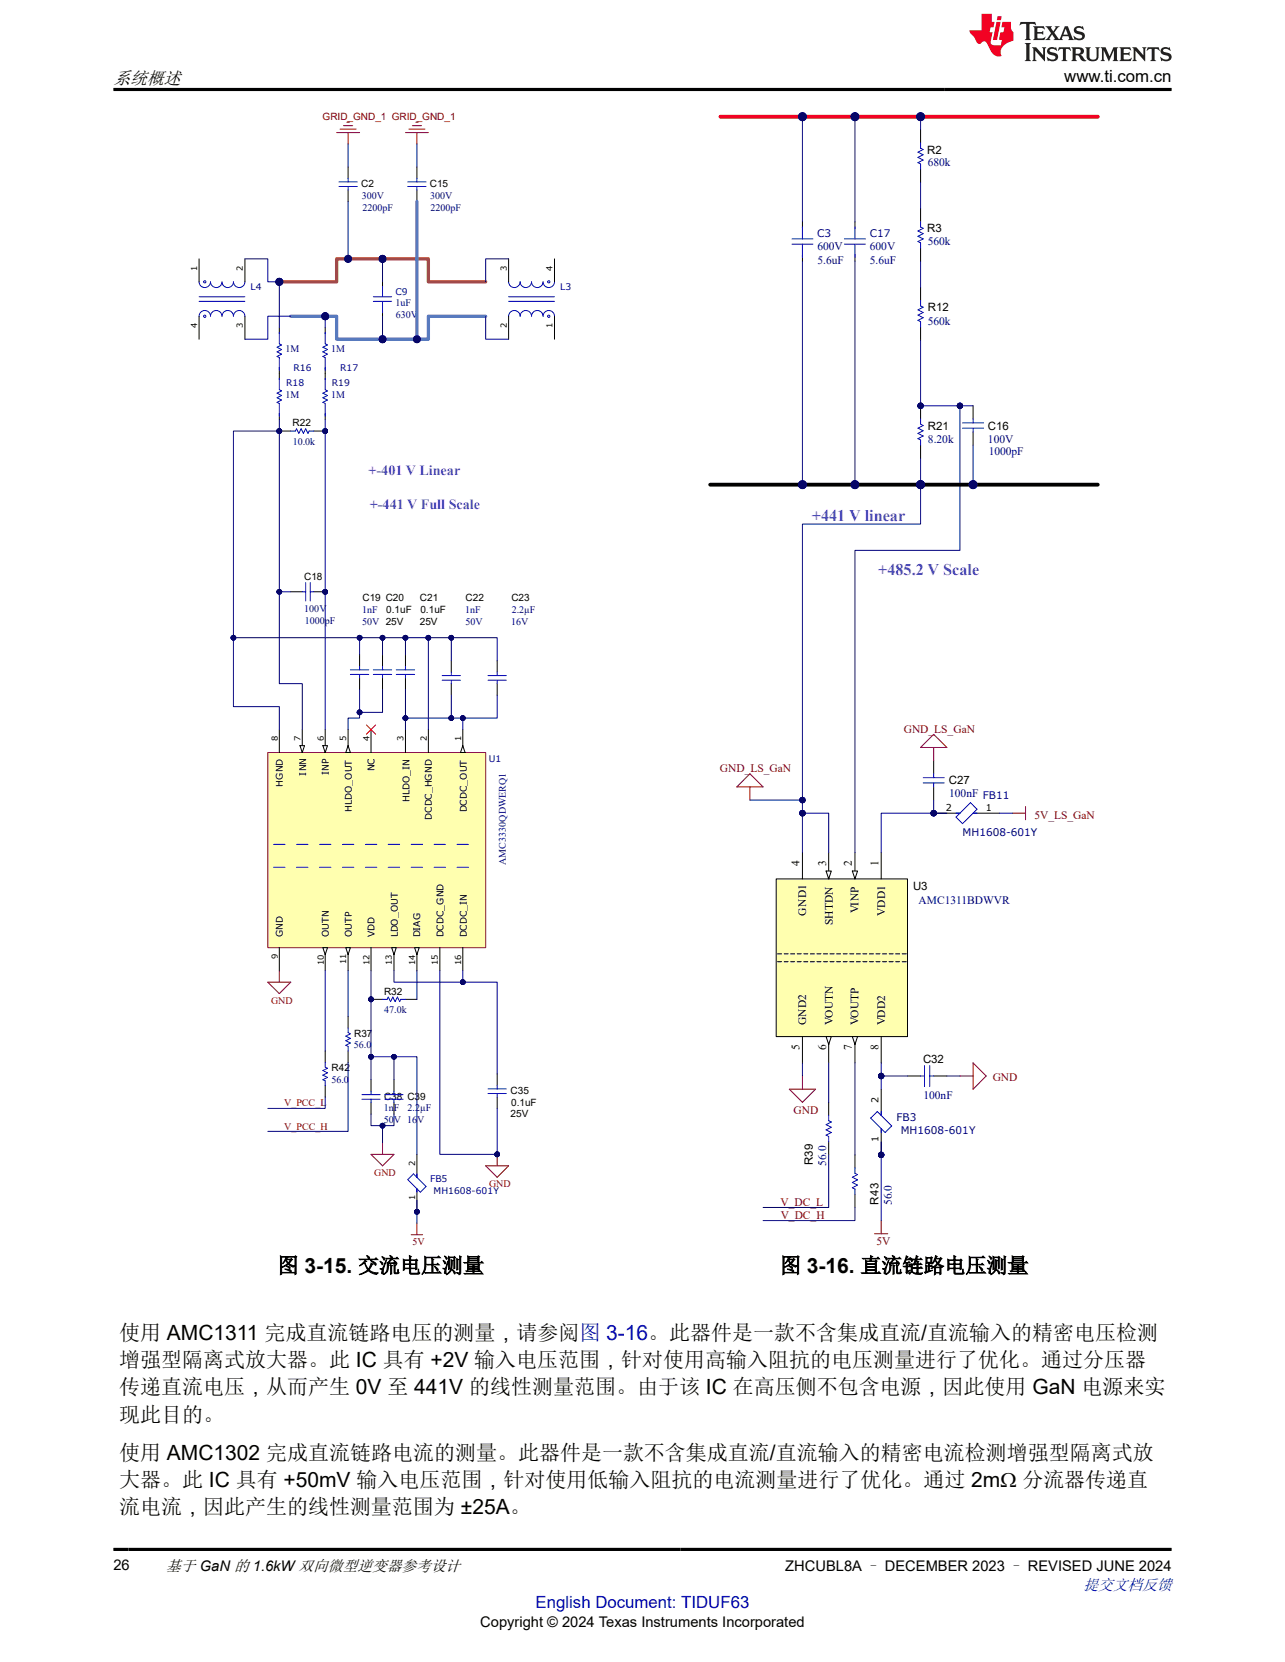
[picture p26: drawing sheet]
<svg xmlns="http://www.w3.org/2000/svg" width="216mm" height="279mm" viewBox="0 0 216 279" stroke-linecap="round" stroke-linejoin="round" font-family="sans-serif">
<defs><g id="words">
<g font-size="3.5">
<text x="46.6" y="214">图 3-15. 交流电压测量</text>
<text x="131" y="214">图 3-16. 直流链路电压测量</text>
<text x="20" y="225.3">使用 AMC1311 完成直流链路电压的测量，请参阅图 3-16。此器件是一款不含集成直流/直流输入的精密电压检测</text>
<text x="20" y="229.8">增强型隔离式放大器。此 IC 具有 +2V 输入电压范围，针对使用高输入阻抗的电压测量进行了优化。通过分压器</text>
<text x="20" y="234.4">传递直流电压，从而产生 0V 至 441V 的线性测量范围。由于该 IC 在高压侧不包含电源，因此使用 GaN 电源来实</text>
<text x="20" y="239">现此目的。</text>
<text x="20" y="245.4">使用 AMC1302 完成直流链路电流的测量。此器件是一款不含集成直流/直流输入的精密电流检测增强型隔离式放</text>
<text x="20" y="250">大器。此 IC 具有 +50mV 输入电压范围，针对使用低输入阻抗的电流测量进行了优化。通过 2mΩ 分流器传递直</text>
<text x="20" y="254.5">流电流，因此产生的线性测量范围为 ±25A。</text>
</g>
<text font-size="3" x="19" y="14.1">系统概述</text>
<text font-size="2.8" x="178.8" y="13.8">www.ti.com.cn</text>
<text font-size="2.8" fill="#00f" x="90" y="270.4">English Document: TIDUF63</text>
<g font-size="2.7" fill="#9800ff">
<text x="136.4" y="87.6">+441 V linear</text>
<text x="147.5" y="96.6">+485.2 V Scale</text>
</g>
<text font-size="2.6" x="27.9" y="264.2">基于 GaN 的 1.6kW双向微型逆变器参考设计</text>
<text font-size="2.6" fill="#00f" x="182" y="267.4">提交文档反馈</text>
<g font-size="2.5">
<text x="19" y="263.9">26</text>
<text x="131.9" y="264.2">ZHCUBL8A – DECEMBER 2023 – REVISED JUNE 2024</text>
<text x="80.7" y="273.5">Copyright © 2024 Texas Instruments Incorporated</text>
</g>
<g font-size="2.4" fill="#9800ff">
<text x="61.9" y="79.8">+-401 V Linear</text>
<text x="62.1" y="85.5">+-441 V Full Scale</text>
</g>
<g font-size="1.9">
<text x="155.8" y="25.9">R2</text>
<text x="155.8" y="39">R3</text>
<text x="155.9" y="52.3">R12</text>
<text x="155.9" y="72.2">R21</text>
<text x="166" y="72.2">C16</text>
<text x="159.4" y="131.9">C27</text>
<text x="134.3" y="145.6" transform="rotate(-90 134.3 145.6)">4</text>
<text x="138.8" y="145.6" transform="rotate(-90 138.8 145.6)">3</text>
<text x="143.1" y="145.6" transform="rotate(-90 143.1 145.6)">2</text>
<text x="147.6" y="145.6" transform="rotate(-90 147.6 145.6)">1</text>
<text x="153.4" y="149.7">U3</text>
<text x="135.5" y="153.9" transform="rotate(-90 135.5 153.9)">GND1</text>
<text x="139.9" y="155.6" transform="rotate(-90 139.9 155.6)">SHTDN</text>
<text x="144.3" y="153.5" transform="rotate(-90 144.3 153.5)">VINP</text>
<text x="148.7" y="153.9" transform="rotate(-90 148.7 153.9)">VDD1</text>
<text x="135.5" y="172.4" transform="rotate(-90 135.5 172.4)">GND2</text>
<text x="139.9" y="172.4" transform="rotate(-90 139.9 172.4)">VOUTN</text>
<text x="144.3" y="172.4" transform="rotate(-90 144.3 172.4)">VOUTP</text>
<text x="148.7" y="172.4" transform="rotate(-90 148.7 172.4)">VDD2</text>
<text x="134.3" y="176.6" transform="rotate(-90 134.3 176.6)">5</text>
<text x="138.8" y="176.6" transform="rotate(-90 138.8 176.6)">6</text>
<text x="143.1" y="176.6" transform="rotate(-90 143.1 176.6)">7</text>
<text x="147.6" y="176.6" transform="rotate(-90 147.6 176.6)">8</text>
<text x="155.1" y="178.7">C32</text>
<text x="136.6" y="195.9" transform="rotate(-90 136.6 195.9)">R39</text>
<text x="147.6" y="202.5" transform="rotate(-90 147.6 202.5)">R43</text>
</g>
<g font-size="1.9" fill="#00007f">
<text x="155.9" y="27.9">680k</text>
<text x="155.9" y="41.3">560k</text>
<text x="137.3" y="42.1">600V</text>
<text x="137.4" y="44.3">5.6uF</text>
<text x="146.1" y="42.1">600V</text>
<text x="146.2" y="44.3">5.6uF</text>
<text x="155.9" y="54.6">560k</text>
<text x="155.9" y="74.5">8.20k</text>
<text x="166" y="74.5">100V</text>
<text x="166.1" y="76.5">1000pF</text>
<text x="159.5" y="133.9">100nF FB11</text>
<text x="154.3" y="151.9">AMC1311BDWVR</text>
<text x="155.2" y="184.8">100nF</text>
<text x="138.8" y="196" transform="rotate(-90 138.8 196)">56.0</text>
<text x="149.9" y="202.6" transform="rotate(-90 149.9 202.6)">56.0</text>
</g>
<g font-size="1.9" fill="#7f0000">
<text x="151.8" y="123.2">GND_LS_GaN</text>
<text x="121" y="129.8">GND_LS_GaN</text>
<text x="173.8" y="137.6">5V_LS_GaN</text>
<text x="166.8" y="181.7">GND</text>
<text x="133.3" y="187.4">GND</text>
<text x="131.2" y="202.7">V_DC_L</text>
<text x="131.2" y="205">V_DC_H</text>
<text x="147.3" y="209.3">5V</text>
</g>
<g font-size="1.8" fill="#00007f">
<text x="137.3" y="39.8">C3</text>
<text x="146.2" y="39.8">C17</text>
<text x="161.7" y="140.5">MH1608-601Y</text>
<text x="150.6" y="188.5">FB3</text>
<text x="151.3" y="190.7">MH1608-601Y</text>
</g>
<g font-size="1.7" fill="#7f0000">
<text x="54.2" y="20.1">GRID_GND_1 GRID_GND_1</text>
<text x="45.5" y="168.8">GND</text>
<text x="47.8" y="186">V_PCC_L</text>
<text x="47.8" y="189.9">V_PCC_H</text>
<text x="62.9" y="197.6">GND</text>
<text x="82.2" y="199.6">GND</text>
<text x="69.3" y="209.3">5V</text>
</g>
<g font-size="1.7">
<text x="60.7" y="31.5">C2</text>
<text x="72.2" y="31.5">C15</text>
<text x="49.2" y="71.7">R22</text>
<text x="51.1" y="97.5">C18</text>
<text x="60.9" y="101.1">C19 C20</text>
<text x="70.5" y="101.1">C21</text>
<text x="78.2" y="101.1">C22</text>
<text x="85.9" y="101.1">C23</text>
<text x="64.9" y="103.1">0.1uF</text>
<text x="70.5" y="105">25V</text>
<text x="70.6" y="103.1">0.1uF</text>
<text x="64.5" y="167.2">R32</text>
<text x="59.5" y="174.4">R37</text>
<text x="55.7" y="180.1">R42</text>
<text x="64.5" y="184.9">C38 C39</text>
<text x="85.8" y="183.9">C35</text>
<text x="85.9" y="185.9">0.1uF</text>
<text x="85.8" y="187.8">25V</text>
</g>
<g font-size="1.7" fill="#00007f">
<text x="60.8" y="33.4">300V</text>
<text x="60.9" y="35.4">2200pF</text>
<text x="72.2" y="33.4">300V</text>
<text x="72.4" y="35.4">2200pF</text>
<text x="66.4" y="51.5">1uF</text>
<text x="66.5" y="53.5">630V</text>
<text x="48" y="59.2">1M</text>
<text x="55.6" y="59.2">1M</text>
<text x="48" y="66.9">1M</text>
<text x="55.6" y="66.9">1M</text>
<text x="49.2" y="74.8">10.0k</text>
<text x="51.1" y="102.9">100V</text>
<text x="51.2" y="104.9">1000pF</text>
<text x="60.8" y="103.1">1nF</text>
<text x="60.9" y="105">50V 25V</text>
<text x="78.2" y="103.1">1nF</text>
<text x="78.2" y="105">50V</text>
<text x="85.9" y="105">16V</text>
<text x="86" y="103.1">2.2µF</text>
<text x="85" y="145.5" transform="rotate(-90 85 145.5)">AMC3330QDWERQ1</text>
<text x="64.6" y="170.3">47.0k</text>
<text x="59.5" y="176.2">56.0</text>
<text x="55.7" y="182.1">56.0</text>
<text x="64.5" y="186.8">1nF</text>
<text x="64.5" y="188.8">50V 16V</text>
<text x="68.5" y="186.8">2.2µF</text>
</g>
<g font-size="1.6">
<text x="158.9" y="136.4">2</text>
<text x="165.6" y="136.4">1</text>
<text x="147.6" y="185.3" transform="rotate(-90 147.6 185.3)">2</text>
<text x="147.6" y="191.9" transform="rotate(-90 147.6 191.9)">1</text>
</g>
<g font-size="1.5" fill="#00007f">
<text x="42.1" y="48.7">L4</text>
<text x="66.5" y="49.5">C9</text>
<text x="94.1" y="48.7">L3</text>
<text x="48.1" y="65">R18</text>
<text x="49.3" y="62.4">R16</text>
<text x="55.8" y="65">R19</text>
<text x="57.2" y="62.4">R17</text>
<text x="82.1" y="128.1">U1</text>
<text x="72.3" y="198.7">FB5</text>
<text x="72.9" y="200.7">MH1608-601Y</text>
</g>
<g font-size="1.5">
<text x="51.4" y="130.4" transform="rotate(-90 51.4 130.4)">INN</text>
<text x="55.2" y="130.3" transform="rotate(-90 55.2 130.3)">INP</text>
<text x="62.9" y="129.7" transform="rotate(-90 62.9 129.7)">NC</text>
<text x="47.5" y="132.2" transform="rotate(-90 47.5 132.2)">HGND</text>
<text x="59.1" y="136.4" transform="rotate(-90 59.1 136.4)">HLDO_OUT</text>
<text x="68.8" y="134.7" transform="rotate(-90 68.8 134.7)">HLDO_IN</text>
<text x="72.6" y="137.8" transform="rotate(-90 72.6 137.8)">DCDC_HGND</text>
<text x="78.4" y="136.6" transform="rotate(-90 78.4 136.6)">DCDC_OUT</text>
<text x="47.5" y="157.6" transform="rotate(-90 47.5 157.6)">GND</text>
<text x="55.2" y="157.6" transform="rotate(-90 55.2 157.6)">OUTN</text>
<text x="59.1" y="157.6" transform="rotate(-90 59.1 157.6)">OUTP</text>
<text x="62.9" y="157.6" transform="rotate(-90 62.9 157.6)">VDD</text>
<text x="66.8" y="157.6" transform="rotate(-90 66.8 157.6)">LDO_OUT</text>
<text x="70.6" y="157.6" transform="rotate(-90 70.6 157.6)">DIAG</text>
<text x="74.5" y="157.6" transform="rotate(-90 74.5 157.6)">DCDC_GND</text>
<text x="78.4" y="157.6" transform="rotate(-90 78.4 157.6)">DCDC_IN</text>
</g>
<g font-size="1.4">
<text x="33.1" y="45.5" transform="rotate(-90 33.1 45.5)">1</text>
<text x="40.8" y="45.5" transform="rotate(-90 40.8 45.5)">2</text>
<text x="85.1" y="45.5" transform="rotate(-90 85.1 45.5)">3</text>
<text x="92.8" y="45.5" transform="rotate(-90 92.8 45.5)">4</text>
<text x="33.1" y="55.2" transform="rotate(-90 33.1 55.2)">4</text>
<text x="40.8" y="55.2" transform="rotate(-90 40.8 55.2)">3</text>
<text x="85.1" y="55.2" transform="rotate(-90 85.1 55.2)">2</text>
<text x="92.8" y="55.1" transform="rotate(-90 92.8 55.1)">1</text>
<text x="46.7" y="124.6" transform="rotate(-90 46.7 124.6)">8</text>
<text x="50.5" y="124.6" transform="rotate(-90 50.5 124.6)">7</text>
<text x="54.4" y="124.6" transform="rotate(-90 54.4 124.6)">6</text>
<text x="58.2" y="124.6" transform="rotate(-90 58.2 124.6)">5</text>
<text x="62.1" y="124.6" transform="rotate(-90 62.1 124.6)">4</text>
<text x="67.8" y="124.6" transform="rotate(-90 67.8 124.6)">3</text>
<text x="71.7" y="124.6" transform="rotate(-90 71.7 124.6)">2</text>
<text x="77.5" y="124.6" transform="rotate(-90 77.5 124.6)">1</text>
<text x="46.7" y="161.3" transform="rotate(-90 46.7 161.3)">9</text>
<text x="54.4" y="162.2" transform="rotate(-90 54.4 162.2)">10</text>
<text x="58.2" y="162.1" transform="rotate(-90 58.2 162.1)">11</text>
<text x="62.1" y="162.2" transform="rotate(-90 62.1 162.2)">12</text>
<text x="65.9" y="162.2" transform="rotate(-90 65.9 162.2)">13</text>
<text x="69.8" y="162.2" transform="rotate(-90 69.8 162.2)">14</text>
<text x="73.5" y="162.2" transform="rotate(-90 73.5 162.2)">15</text>
<text x="77.5" y="162.2" transform="rotate(-90 77.5 162.2)">16</text>
<text x="69.8" y="196" transform="rotate(-90 69.8 196)">2</text>
<text x="69.8" y="201.8" transform="rotate(-90 69.8 201.8)">1</text>
</g>
</g></defs>
<path d="M56.6 22.3h3.8M57.1 21.7h2.7M57.7 21.1h1.6M58.3 20.5h.4M58.5 22.3v1.9M68.1 22.3h3.9M68.7 21.7h2.7M69.3 21.1h1.5M69.9 20.5h.3M70 22.3v1.9" fill="none" stroke="#7f0000" stroke-width=".17"/>
<path d="M45 126.5h36.6v32.8h-36.6z" fill-rule="evenodd" fill="#ffffaf"/>
<path d="M45 126.5h36.6v32.8h-36.6z" fill="none" stroke="#7f0000" stroke-width=".17"/>
<g fill="none" stroke="#00f" stroke-width=".17">
<path d="M46 142h1.9M46 145.8h1.9M49.8 142h1.9M49.8 145.8h1.9M53.7 142h1.9M53.7 145.8h1.9M57.5 142h2M57.5 145.8h2M61.4 142h1.9M61.4 145.8h1.9M65.2 142h2M65.2 145.8h2"/>
<path d="M69.1 142h1.9M69.1 145.8h1.9M72.9 142h2M72.9 145.8h2M76.8 142h1.9M76.8 145.8h1.9"/>
</g>
<path d="M77.8 122.6v3.9M62.3 159.3v3.9M77.8 159.3v3.9" fill="none" stroke="#000" stroke-width=".17"/>
<path d="M77.8 125.4l.3 1.1h-.7z" fill="#f8fcff"/>
<path d="M58.5 122.6v3.9M68.1 122.6v3.9M77.8 125.4l.3 1.1h-.7z" fill="none" stroke="#000" stroke-width=".17"/>
<path d="M58.5 125.4l.4 1.1h-.8z" fill="#f8fcff"/>
<path d="M58.5 125.4l.4 1.1h-.8zM70 159.3v3.9" fill="none" stroke="#000" stroke-width=".17"/>
<path d="M69.7 159.3h.7l-.4 1.2z" fill="#f8fcff"/>
<path d="M50.8 122.6v3.9M69.7 159.3h.7l-.4 1.2z" fill="none" stroke="#000" stroke-width=".17"/>
<path d="M50.4 125.4h.8l-.4 1.1z" fill="#f8fcff"/>
<path d="M50.4 125.4h.8l-.4 1.1zM54.6 122.6v3.9" fill="none" stroke="#000" stroke-width=".17"/>
<path d="M54.2 125.4h.8l-.4 1.1z" fill="#f8fcff"/>
<path d="M54.2 125.4h.8l-.4 1.1zM66.2 159.3v3.9" fill="none" stroke="#000" stroke-width=".17"/>
<path d="M65.8 159.3h.8l-.4 1.2z" fill="#f8fcff"/>
<path d="M62.3 122.6v3.9M54.6 159.3v3.9M65.8 159.3h.8l-.4 1.2z" fill="none" stroke="#000" stroke-width=".17"/>
<path d="M54.2 159.3h.8l-.4 1.2z" fill="#f8fcff"/>
<path d="M54.2 159.3h.8l-.4 1.2zM58.5 159.3v3.9" fill="none" stroke="#000" stroke-width=".17"/>
<path d="M58.1 159.3h.8l-.4 1.2z" fill="#f8fcff"/>
<g fill="none" stroke="#000" stroke-width=".17">
<path d="M60.4 110.1v1.9M60.4 114v1.9M64.3 110.1v1.9M64.3 114v1.9M68.1 110.1v1.9M68.1 114v1.9M75.8 111.1v1.9M75.8 114.9v2M83.5 111.1v1.9M83.5 114.9v2M46.9 122.6v3.9M72 122.6v3.9"/>
<path d="M46.9 159.3v3.9M58.1 159.3h.8l-.4 1.2zM73.9 159.3v3.9M54.6 176.7v1.9M58.5 170.9v1.9M58.5 176.7v1.9M54.6 182.5v1.9"/>
</g>
<g fill="none" stroke="#00f" stroke-width=".17">
<path d="M58.9 112.6h3.1M58.9 113.4h3.1M60.4 112v.6M60.4 113.4v.6M62.7 112.6h3.1M62.7 113.4h3.1M64.3 112v.6M64.3 113.4v.6M66.6 112.6h3.1M66.6 113.4h3.1M68.1 112v.6M68.1 113.4v.6"/>
<path d="M74.3 113.6h3.1M74.3 114.4h3.1M75.8 113v.6M75.8 114.4v.5M82 113.6h3.1M82 114.4h3.1M83.5 113v.6M83.5 114.4v.5M54.6 178.6v.8l.4 .2-.8 .4 .8 .4-.8 .3 .8 .4-.8 .4 .4 .2v.8M58.5 172.8v.8l.4 .2M58.9 173.8l-.8 .4 .8 .4-.8 .4 .8 .3-.8 .4 .4 .2v.8"/>
</g>
<path d="M61.6 121.9l1.5 1.5M63.1 121.9l-1.5 1.5" fill="none" stroke="#f00" stroke-width=".17"/>
<circle cx="62.3" cy="168" r=".39" fill="#00007f"/>
<circle cx="62.3" cy="168" r=".39" fill="none" stroke="#00007f" stroke-width=".17"/>
<path d="M62.3 168h2" fill="none" stroke="#000" stroke-width=".17"/>
<circle cx="62.3" cy="168" r=".39" fill="#00007f"/>
<circle cx="62.3" cy="168" r=".39" fill="none" stroke="#00007f" stroke-width=".17"/>
<path d="M68.1 168h1.9M62.3 181.5v1.9M62.3 185.4v1.9M66.2 181.5v1.9M66.2 185.4v1.9M83.5 180.5v2M83.5 184.4v1.9" fill="none" stroke="#000" stroke-width=".17"/>
<g fill="none" stroke="#00f" stroke-width=".17">
<path d="M64.3 168h.7l.2-.4 .4 .8 .4-.8 .4 .8 .4-.8 .4 .8 .1-.4h.8M60.8 184h3.1M60.8 184.8h3.1M62.3 183.4v.6M62.3 184.8v.6M64.7 184h3M64.7 184.8h3M66.2 183.4v.6M66.2 184.8v.6M82 183.1h3.1M82 183.8h3.1M83.5 182.5v.6"/>
<path d="M83.5 183.8v.6"/>
</g>
<path d="M45 165.1h3.9l-2 1.9zM46.9 163.2v1.9M81.6 196h3.9l-2 1.9zM83.5 194.1v1.9" fill="none" stroke="#7f0000" stroke-width=".17"/>
<circle cx="83.5" cy="194.1" r=".38" fill="#00007f"/>
<circle cx="83.5" cy="194.1" r=".38" fill="none" stroke="#00007f" stroke-width=".17"/>
<path d="M46.9 55.1v1M54.6 55.1v1M46.9 61.9v1.9M46.9 69.6v.9M54.6 61.9v1.9M54.6 69.6v.9" fill="none" stroke="#000" stroke-width=".17"/>
<path d="M46.9 55.9v1.9l.4 .2-.8 .4 .8 .4-.8 .4 .8 .3-.8 .4 .4 .2v2.1M54.6 55.9v1.9l.4 .2-.8 .4 .8 .4-.8 .4 .8 .3-.8 .4 .4 .2v2.1M46.9 63.6v1.9l.4 .2-.8 .4 .8 .4-.8 .4 .8 .4-.8 .3 .4 .2v2.2M54.6 63.6v1.9l.4 .2-.8 .4 .8 .4-.8 .4 .8 .4-.8 .3 .4 .2v2.2" fill="none" stroke="#00f" stroke-width=".17"/>
<circle cx="46.9" cy="72.5" r=".39" fill="#00007f"/>
<circle cx="46.9" cy="72.5" r=".39" fill="none" stroke="#00007f" stroke-width=".17"/>
<circle cx="54.6" cy="72.5" r=".39" fill="#00007f"/>
<circle cx="54.6" cy="72.5" r=".39" fill="none" stroke="#00007f" stroke-width=".17"/>
<path d="M46.9 72.5h2" fill="none" stroke="#000" stroke-width=".17"/>
<circle cx="46.9" cy="72.5" r=".39" fill="#00007f"/>
<circle cx="46.9" cy="72.5" r=".39" fill="none" stroke="#00007f" stroke-width=".17"/>
<path d="M52.7 72.5h1.9" fill="none" stroke="#000" stroke-width=".17"/>
<circle cx="54.6" cy="72.5" r=".39" fill="#00007f"/>
<circle cx="54.6" cy="72.5" r=".39" fill="none" stroke="#00007f" stroke-width=".17"/>
<g fill="none" stroke="#00f" stroke-width=".17">
<path d="M56.9 30.6h3.1M56.9 31.4h3.1M58.5 30v.6M58.5 31.4v.5M68.5 30.6h3.1M68.5 31.4h3.1M70 30v.6M70 31.4v.5M62.7 50.7h3.1M62.7 49.9h3.1M64.3 48.1v1.8M64.3 50.7v1.9"/>
<path d="M48.9 72.5h.7l.2-.4 .4 .8 .4-.8 .4 .8 .4-.8 .3 .8 .2-.4h.8"/>
</g>
<path d="M62.3 194.1h3.9l-1.9 1.9zM64.3 192.1v2M69.1 207.6h1.9M70 205.6v2" fill="none" stroke="#7f0000" stroke-width=".17"/>
<path d="M58.5 28.1v1.9M58.5 31.9v2M70 28.1v1.9M70 31.9v2M64.3 47.4v.9M64.3 52.2v1" fill="none" stroke="#000" stroke-width=".17"/>
<circle cx="70" cy="203.7" r=".38" fill="#00007f"/>
<circle cx="70" cy="203.7" r=".38" fill="none" stroke="#00007f" stroke-width=".17"/>
<path d="M70 199.8v3.9" fill="none" stroke="#000" stroke-width=".17"/>
<circle cx="70" cy="203.7" r=".38" fill="#00007f"/>
<circle cx="70" cy="203.7" r=".38" fill="none" stroke="#00007f" stroke-width=".17"/>
<path d="M70 194.1v3.8" fill="none" stroke="#000" stroke-width=".17"/>
<path d="M69.5 197.3l2.1 2.2-1 .9-2.1-2.1zM70 197.3v.6M70 199.8v.6" fill="none" stroke="#00f" stroke-width=".17"/>
<circle cx="54.6" cy="99.5" r=".39" fill="#00007f"/>
<circle cx="54.6" cy="99.5" r=".39" fill="none" stroke="#00007f" stroke-width=".17"/>
<path d="M48.9 99.5h1.9M52.7 99.5h1.9" fill="none" stroke="#000" stroke-width=".17"/>
<circle cx="54.6" cy="99.5" r=".39" fill="#00007f"/>
<g fill="none" stroke="#00007f" stroke-width=".17">
<path d="M64.3 53.2v3.8"/>
<circle cx="54.6" cy="99.5" r=".39"/>
</g>
<g fill="none" stroke="#00f" stroke-width=".17">
<path d="M33.4 47.4a.96 .96 0 0 0 1 .9 .96 .96 0 0 0 1-.9 .97 .97 0 0 0 .9 .9 .97 .97 0 0 0 1-.9 .96 .96 0 0 0 1 .9 .96 .96 0 0 0 .9-.9 .97 .97 0 0 0 1 .9 .97 .97 0 0 0 1-.9M33.4 53.2a.96 .96 0 0 1 1-1 .96 .96 0 0 1 1 1 .97 .97 0 0 1 .9-1 .97 .97 0 0 1 1 1 .96 .96 0 0 1 1-1 .96 .96 0 0 1 .9 1 .97 .97 0 0 1 1-1 .97 .97 0 0 1 1 1M33.4 50.7h7.8M33.4 49.9h7.8M85.5 53.2a.97 .97 0 0 1 .9-1 .97 .97 0 0 1 1 1 .96 .96 0 0 1 .9-1 .96 .96 0 0 1 1 1 .97 .97 0 0 1 1-1 .97 .97 0 0 1 .9 1 .96 .96 0 0 1 1-1 .96 .96 0 0 1 1 1M85.5 47.4a.97 .97 0 0 0 .9 .9 .97 .97 0 0 0 1-.9 .96 .96 0 0 0 .9 .9 .96 .96 0 0 0 1-.9 .97 .97 0 0 0 1 .9 .97 .97 0 0 0 .9-.9 .96 .96 0 0 0 1 .9 .96 .96 0 0 0 1-.9M85.5 50.7h7.7M85.5 49.9h7.7M50.8 99.5h.6M51.4 97.9v3.1M52.1 99.5h.6M52.1 97.9v3.1"/>
<circle cx="34.4" cy="47.4" r=".19"/>
<circle cx="34.4" cy="53.2" r=".19"/>
<circle cx="92.2" cy="47.4" r=".19"/>
<circle cx="92.2" cy="53.2" r=".19"/>
</g>
<path d="M33.4 43.5v3.9M33.4 53.2v3.8M41.2 43.5v3.9M41.2 53.2v3.8M85.5 43.5v3.9M85.5 53.2v3.8M93.2 43.5v3.9M93.2 53.2v3.8" fill="none" stroke="#000" stroke-width=".17"/>
<circle cx="64.3" cy="57" r=".58" fill="#00007f"/>
<g fill="none" stroke="#00007f" stroke-width=".17">
<path d="M58.5 33.9v9.6h5.8"/>
<circle cx="64.3" cy="57" r=".58"/>
</g>
<circle cx="58.5" cy="43.5" r=".58" fill="#00007f"/>
<circle cx="58.5" cy="43.5" r=".58" fill="none" stroke="#00007f" stroke-width=".17"/>
<circle cx="64.3" cy="43.5" r=".58" fill="#00007f"/>
<circle cx="64.3" cy="43.5" r=".58" fill="none" stroke="#00007f" stroke-width=".17"/>
<path d="M81.6 53.2h-9.6v3.8h-7.7" fill="none" stroke="#4a85e8" stroke-width=".56"/>
<circle cx="64.3" cy="57" r=".58" fill="#00007f"/>
<circle cx="64.3" cy="57" r=".58" fill="none" stroke="#00007f" stroke-width=".17"/>
<circle cx="70" cy="57" r=".58" fill="#00007f"/>
<g fill="none" stroke="#00007f" stroke-width=".17">
<path d="M64.3 43.5v3.9"/>
<circle cx="70" cy="57" r=".58"/>
</g>
<circle cx="64.3" cy="43.5" r=".58" fill="#00007f"/>
<g fill="none" stroke="#00007f" stroke-width=".17">
<path d="M70 24.2v3.9M46.9 99.5h2"/>
<circle cx="64.3" cy="43.5" r=".58"/>
</g>
<circle cx="46.9" cy="99.5" r=".38" fill="#00007f"/>
<g fill="none" stroke="#00007f" stroke-width=".17">
<path d="M83.5 116.9v3.8h-7.7"/>
<circle cx="46.9" cy="99.5" r=".38"/>
</g>
<circle cx="77.8" cy="120.7" r=".38" fill="#00007f"/>
<circle cx="77.8" cy="120.7" r=".38" fill="none" stroke="#00007f" stroke-width=".17"/>
<circle cx="75.8" cy="120.7" r=".39" fill="#00007f"/>
<g fill="none" stroke="#00007f" stroke-width=".17">
<path d="M64.3 115.9v3.9h-3.9"/>
<circle cx="75.8" cy="120.7" r=".39"/>
</g>
<circle cx="60.4" cy="119.8" r=".38" fill="#00007f"/>
<g fill="none" stroke="#00007f" stroke-width=".17">
<path d="M68.1 107.2h-3.8v2.9"/>
<circle cx="60.4" cy="119.8" r=".38"/>
</g>
<circle cx="64.3" cy="107.2" r=".38" fill="#00007f"/>
<circle cx="64.3" cy="107.2" r=".38" fill="none" stroke="#00007f" stroke-width=".17"/>
<circle cx="68.1" cy="107.2" r=".39" fill="#00007f"/>
<g fill="none" stroke="#00007f" stroke-width=".17">
<path d="M64.3 107.2h-3.9v2.9"/>
<circle cx="68.1" cy="107.2" r=".39"/>
</g>
<circle cx="60.4" cy="107.2" r=".38" fill="#00007f"/>
<circle cx="60.4" cy="107.2" r=".38" fill="none" stroke="#00007f" stroke-width=".17"/>
<circle cx="64.3" cy="107.2" r=".38" fill="#00007f"/>
<g fill="none" stroke="#00007f" stroke-width=".17">
<path d="M39.2 107.2h21.2"/>
<circle cx="64.3" cy="107.2" r=".38"/>
</g>
<circle cx="60.4" cy="107.2" r=".38" fill="#00007f"/>
<circle cx="60.4" cy="107.2" r=".38" fill="none" stroke="#00007f" stroke-width=".17"/>
<circle cx="39.2" cy="107.2" r=".39" fill="#00007f"/>
<g fill="none" stroke="#00007f" stroke-width=".17">
<path d="M60.4 115.9v4.8h-1.9v1.9"/>
<circle cx="39.2" cy="107.2" r=".39"/>
</g>
<circle cx="60.4" cy="119.8" r=".38" fill="#00007f"/>
<g fill="none" stroke="#00007f" stroke-width=".17">
<path d="M68.1 115.9v4.8h7.7v-3.8"/>
<circle cx="60.4" cy="119.8" r=".38"/>
</g>
<circle cx="68.1" cy="120.7" r=".39" fill="#00007f"/>
<circle cx="68.1" cy="120.7" r=".39" fill="none" stroke="#00007f" stroke-width=".17"/>
<circle cx="75.8" cy="120.7" r=".39" fill="#00007f"/>
<g fill="none" stroke="#00007f" stroke-width=".17">
<path d="M75.8 107.2v3.9"/>
<circle cx="75.8" cy="120.7" r=".39"/>
</g>
<circle cx="75.8" cy="107.2" r=".39" fill="#00007f"/>
<g fill="none" stroke="#00007f" stroke-width=".17">
<path d="M68.1 110.1v-2.9h3.9v15.4"/>
<circle cx="75.8" cy="107.2" r=".39"/>
</g>
<circle cx="72" cy="107.2" r=".39" fill="#00007f"/>
<circle cx="72" cy="107.2" r=".39" fill="none" stroke="#00007f" stroke-width=".17"/>
<circle cx="68.1" cy="107.2" r=".39" fill="#00007f"/>
<g fill="none" stroke="#00007f" stroke-width=".17">
<path d="M72 107.2h11.5v3.9"/>
<circle cx="68.1" cy="107.2" r=".39"/>
</g>
<circle cx="72" cy="107.2" r=".39" fill="#00007f"/>
<circle cx="72" cy="107.2" r=".39" fill="none" stroke="#00007f" stroke-width=".17"/>
<circle cx="75.8" cy="107.2" r=".39" fill="#00007f"/>
<g fill="none" stroke="#00007f" stroke-width=".17">
<path d="M68.1 120.7v1.9"/>
<circle cx="75.8" cy="107.2" r=".39"/>
</g>
<circle cx="68.1" cy="120.7" r=".39" fill="#00007f"/>
<g fill="none" stroke="#00007f" stroke-width=".17">
<path d="M77.8 120.7v1.9"/>
<circle cx="68.1" cy="120.7" r=".39"/>
</g>
<circle cx="77.8" cy="120.7" r=".38" fill="#00007f"/>
<g fill="none" stroke="#00007f" stroke-width=".17">
<path d="M54.6 163.2v13.5M58.5 163.2v7.7M62.3 177.7v3.8"/>
<circle cx="77.8" cy="120.7" r=".38"/>
</g>
<circle cx="62.3" cy="177.7" r=".39" fill="#00007f"/>
<g fill="none" stroke="#00007f" stroke-width=".17">
<path d="M62.3 163.2v14.5h3.9v3.8"/>
<circle cx="62.3" cy="177.7" r=".39"/>
</g>
<circle cx="66.2" cy="177.7" r=".38" fill="#00007f"/>
<circle cx="66.2" cy="177.7" r=".38" fill="none" stroke="#00007f" stroke-width=".17"/>
<circle cx="62.3" cy="177.7" r=".39" fill="#00007f"/>
<circle cx="62.3" cy="177.7" r=".39" fill="none" stroke="#00007f" stroke-width=".17"/>
<circle cx="62.3" cy="168" r=".39" fill="#00007f"/>
<g fill="none" stroke="#00007f" stroke-width=".17">
<path d="M64.3 189.2v2.9"/>
<circle cx="62.3" cy="168" r=".39"/>
</g>
<circle cx="64.3" cy="189.2" r=".38" fill="#00007f"/>
<g fill="none" stroke="#00007f" stroke-width=".17">
<path d="M62.3 187.3v1.9h3.9v-1.9"/>
<circle cx="64.3" cy="189.2" r=".38"/>
</g>
<circle cx="64.3" cy="189.2" r=".38" fill="#00007f"/>
<g fill="none" stroke="#00007f" stroke-width=".17">
<path d="M58.5 178.6v11.6h-13.5M77.8 163.2v1.9h5.7v15.4M54.6 184.4v1.9h-9.6"/>
<circle cx="64.3" cy="189.2" r=".38"/>
</g>
<circle cx="77.8" cy="165.1" r=".39" fill="#00007f"/>
<g fill="none" stroke="#00007f" stroke-width=".17">
<path d="M73.9 163.2v30.9h9.6"/>
<circle cx="77.8" cy="165.1" r=".39"/>
</g>
<circle cx="83.5" cy="194.1" r=".38" fill="#00007f"/>
<g fill="none" stroke="#00007f" stroke-width=".17">
<path d="M83.5 186.3v7.8"/>
<circle cx="83.5" cy="194.1" r=".38"/>
</g>
<circle cx="83.5" cy="194.1" r=".38" fill="#00007f"/>
<g fill="none" stroke="#00007f" stroke-width=".17">
<path d="M66.2 163.2v1.9h11.6"/>
<circle cx="83.5" cy="194.1" r=".38"/>
</g>
<circle cx="77.8" cy="165.1" r=".39" fill="#00007f"/>
<g fill="none" stroke="#00007f" stroke-width=".17">
<path d="M46.9 47.4v7.7M70 163.2v4.8"/>
<circle cx="77.8" cy="165.1" r=".39"/>
</g>
<circle cx="46.9" cy="47.4" r=".58" fill="#00007f"/>
<g fill="none" stroke="#00007f" stroke-width=".17">
<path d="M54.6 53.2v1.9"/>
<circle cx="46.9" cy="47.4" r=".58"/>
</g>
<circle cx="54.6" cy="53.2" r=".58" fill="#00007f"/>
<circle cx="54.6" cy="53.2" r=".58" fill="none" stroke="#00007f" stroke-width=".17"/>
<path d="M46.9 47.4h9.7v-3.9h15.4v3.9h9.6" fill="none" stroke="#b35f05" stroke-width=".56"/>
<circle cx="64.3" cy="43.5" r=".58" fill="#00007f"/>
<circle cx="64.3" cy="43.5" r=".58" fill="none" stroke="#00007f" stroke-width=".17"/>
<circle cx="58.5" cy="43.5" r=".58" fill="#00007f"/>
<circle cx="58.5" cy="43.5" r=".58" fill="none" stroke="#00007f" stroke-width=".17"/>
<circle cx="46.9" cy="47.4" r=".58" fill="#00007f"/>
<circle cx="46.9" cy="47.4" r=".58" fill="none" stroke="#00007f" stroke-width=".17"/>
<path d="M48.9 53.2h5.7" fill="none" stroke="#4a85e8" stroke-width=".56"/>
<circle cx="54.6" cy="53.2" r=".58" fill="#00007f"/>
<g fill="none" stroke="#00007f" stroke-width=".17">
<path d="M66.2 177.7h3.8v16.4"/>
<circle cx="54.6" cy="53.2" r=".58"/>
</g>
<circle cx="66.2" cy="177.7" r=".38" fill="#00007f"/>
<g fill="none" stroke="#00007f" stroke-width=".17">
<path d="M46.9 70.5v44.4h3.9v7.7"/>
<circle cx="66.2" cy="177.7" r=".38"/>
</g>
<circle cx="46.9" cy="99.5" r=".38" fill="#00007f"/>
<circle cx="46.9" cy="99.5" r=".38" fill="none" stroke="#00007f" stroke-width=".17"/>
<circle cx="46.9" cy="72.5" r=".39" fill="#00007f"/>
<g fill="none" stroke="#00007f" stroke-width=".17">
<path d="M54.6 70.5v52.1"/>
<circle cx="46.9" cy="72.5" r=".39"/>
</g>
<circle cx="54.6" cy="99.5" r=".39" fill="#00007f"/>
<circle cx="54.6" cy="99.5" r=".39" fill="none" stroke="#00007f" stroke-width=".17"/>
<circle cx="54.6" cy="72.5" r=".39" fill="#00007f"/>
<g fill="none" stroke="#00007f" stroke-width=".17">
<path d="M46.9 72.5h-7.7v46.3h7.7v3.8"/>
<circle cx="54.6" cy="72.5" r=".39"/>
</g>
<circle cx="39.2" cy="107.2" r=".39" fill="#00007f"/>
<circle cx="39.2" cy="107.2" r=".39" fill="none" stroke="#00007f" stroke-width=".17"/>
<circle cx="46.9" cy="72.5" r=".39" fill="#00007f"/>
<g fill="none" stroke="#00007f" stroke-width=".17">
<path d="M70 201.8v3.8"/>
<circle cx="46.9" cy="72.5" r=".39"/>
</g>
<circle cx="70" cy="203.7" r=".38" fill="#00007f"/>
<g fill="none" stroke="#00007f" stroke-width=".17">
<path d="M58.5 24.2v3.9"/>
<circle cx="70" cy="203.7" r=".38"/>
</g>
<path d="M54.6 53.2h2v3.8h7.7" fill="none" stroke="#4a85e8" stroke-width=".56"/>
<circle cx="64.3" cy="57" r=".58" fill="#00007f"/>
<circle cx="64.3" cy="57" r=".58" fill="none" stroke="#00007f" stroke-width=".17"/>
<circle cx="54.6" cy="53.2" r=".58" fill="#00007f"/>
<circle cx="54.6" cy="53.2" r=".58" fill="none" stroke="#00007f" stroke-width=".17"/>
<path d="M70 33.9v23.1" fill="none" stroke="#4a85e8" stroke-width=".56"/>
<circle cx="70" cy="57" r=".58" fill="#00007f"/>
<g fill="none" stroke="#00007f" stroke-width=".17">
<path d="M41.2 43.5h3.8v3.9h1.9M48.9 53.2h-3.9v3.8h-3.8M81.6 53.2v3.8h3.9M85.5 43.5h-3.9v3.9"/>
<circle cx="70" cy="57" r=".58"/>
</g>
<circle cx="46.9" cy="47.4" r=".58" fill="#00007f"/>
<circle cx="46.9" cy="47.4" r=".58" fill="none" stroke="#00007f" stroke-width=".17"/>
<circle cx="62.3" cy="168" r=".39" fill="#00007f"/>
<circle cx="62.3" cy="168" r=".39" fill="none" stroke="#00007f" stroke-width=".17"/>
<circle cx="83.5" cy="194.1" r=".38" fill="#00007f"/>
<circle cx="83.5" cy="194.1" r=".38" fill="none" stroke="#00007f" stroke-width=".17"/>
<circle cx="46.9" cy="72.5" r=".39" fill="#00007f"/>
<circle cx="46.9" cy="72.5" r=".39" fill="none" stroke="#00007f" stroke-width=".17"/>
<circle cx="54.6" cy="72.5" r=".39" fill="#00007f"/>
<circle cx="54.6" cy="72.5" r=".39" fill="none" stroke="#00007f" stroke-width=".17"/>
<circle cx="70" cy="203.7" r=".38" fill="#00007f"/>
<circle cx="70" cy="203.7" r=".38" fill="none" stroke="#00007f" stroke-width=".17"/>
<circle cx="54.6" cy="99.5" r=".39" fill="#00007f"/>
<circle cx="54.6" cy="99.5" r=".39" fill="none" stroke="#00007f" stroke-width=".17"/>
<circle cx="64.3" cy="57" r=".38" fill="#00007f"/>
<circle cx="64.3" cy="57" r=".38" fill="none" stroke="#00007f" stroke-width=".17"/>
<circle cx="58.5" cy="43.5" r=".39" fill="#00007f"/>
<circle cx="58.5" cy="43.5" r=".39" fill="none" stroke="#00007f" stroke-width=".17"/>
<circle cx="64.3" cy="43.5" r=".38" fill="#00007f"/>
<circle cx="64.3" cy="43.5" r=".38" fill="none" stroke="#00007f" stroke-width=".17"/>
<circle cx="64.3" cy="57" r=".38" fill="#00007f"/>
<circle cx="64.3" cy="57" r=".38" fill="none" stroke="#00007f" stroke-width=".17"/>
<circle cx="70" cy="57" r=".38" fill="#00007f"/>
<circle cx="70" cy="57" r=".38" fill="none" stroke="#00007f" stroke-width=".17"/>
<circle cx="64.3" cy="43.5" r=".38" fill="#00007f"/>
<circle cx="64.3" cy="43.5" r=".38" fill="none" stroke="#00007f" stroke-width=".17"/>
<circle cx="46.9" cy="99.5" r=".38" fill="#00007f"/>
<circle cx="46.9" cy="99.5" r=".38" fill="none" stroke="#00007f" stroke-width=".17"/>
<circle cx="77.8" cy="120.7" r=".38" fill="#00007f"/>
<circle cx="77.8" cy="120.7" r=".38" fill="none" stroke="#00007f" stroke-width=".17"/>
<circle cx="75.8" cy="120.7" r=".39" fill="#00007f"/>
<circle cx="75.8" cy="120.7" r=".39" fill="none" stroke="#00007f" stroke-width=".17"/>
<circle cx="60.4" cy="119.8" r=".38" fill="#00007f"/>
<circle cx="60.4" cy="119.8" r=".38" fill="none" stroke="#00007f" stroke-width=".17"/>
<circle cx="64.3" cy="107.2" r=".38" fill="#00007f"/>
<circle cx="64.3" cy="107.2" r=".38" fill="none" stroke="#00007f" stroke-width=".17"/>
<circle cx="68.1" cy="107.2" r=".39" fill="#00007f"/>
<circle cx="68.1" cy="107.2" r=".39" fill="none" stroke="#00007f" stroke-width=".17"/>
<circle cx="60.4" cy="107.2" r=".38" fill="#00007f"/>
<circle cx="60.4" cy="107.2" r=".38" fill="none" stroke="#00007f" stroke-width=".17"/>
<circle cx="64.3" cy="107.2" r=".38" fill="#00007f"/>
<circle cx="64.3" cy="107.2" r=".38" fill="none" stroke="#00007f" stroke-width=".17"/>
<circle cx="60.4" cy="107.2" r=".38" fill="#00007f"/>
<circle cx="60.4" cy="107.2" r=".38" fill="none" stroke="#00007f" stroke-width=".17"/>
<circle cx="39.2" cy="107.2" r=".39" fill="#00007f"/>
<circle cx="39.2" cy="107.2" r=".39" fill="none" stroke="#00007f" stroke-width=".17"/>
<circle cx="60.4" cy="119.8" r=".38" fill="#00007f"/>
<circle cx="60.4" cy="119.8" r=".38" fill="none" stroke="#00007f" stroke-width=".17"/>
<circle cx="68.1" cy="120.7" r=".39" fill="#00007f"/>
<circle cx="68.1" cy="120.7" r=".39" fill="none" stroke="#00007f" stroke-width=".17"/>
<circle cx="75.8" cy="120.7" r=".39" fill="#00007f"/>
<circle cx="75.8" cy="120.7" r=".39" fill="none" stroke="#00007f" stroke-width=".17"/>
<circle cx="75.8" cy="107.2" r=".39" fill="#00007f"/>
<circle cx="75.8" cy="107.2" r=".39" fill="none" stroke="#00007f" stroke-width=".17"/>
<circle cx="72" cy="107.2" r=".39" fill="#00007f"/>
<circle cx="72" cy="107.2" r=".39" fill="none" stroke="#00007f" stroke-width=".17"/>
<circle cx="68.1" cy="107.2" r=".39" fill="#00007f"/>
<circle cx="68.1" cy="107.2" r=".39" fill="none" stroke="#00007f" stroke-width=".17"/>
<circle cx="72" cy="107.2" r=".39" fill="#00007f"/>
<circle cx="72" cy="107.2" r=".39" fill="none" stroke="#00007f" stroke-width=".17"/>
<circle cx="75.8" cy="107.2" r=".39" fill="#00007f"/>
<circle cx="75.8" cy="107.2" r=".39" fill="none" stroke="#00007f" stroke-width=".17"/>
<circle cx="68.1" cy="120.7" r=".39" fill="#00007f"/>
<circle cx="68.1" cy="120.7" r=".39" fill="none" stroke="#00007f" stroke-width=".17"/>
<circle cx="77.8" cy="120.7" r=".38" fill="#00007f"/>
<circle cx="77.8" cy="120.7" r=".38" fill="none" stroke="#00007f" stroke-width=".17"/>
<circle cx="62.3" cy="177.7" r=".39" fill="#00007f"/>
<circle cx="62.3" cy="177.7" r=".39" fill="none" stroke="#00007f" stroke-width=".17"/>
<circle cx="66.2" cy="177.7" r=".38" fill="#00007f"/>
<circle cx="66.2" cy="177.7" r=".38" fill="none" stroke="#00007f" stroke-width=".17"/>
<circle cx="62.3" cy="177.7" r=".39" fill="#00007f"/>
<circle cx="62.3" cy="177.7" r=".39" fill="none" stroke="#00007f" stroke-width=".17"/>
<circle cx="62.3" cy="168" r=".39" fill="#00007f"/>
<circle cx="62.3" cy="168" r=".39" fill="none" stroke="#00007f" stroke-width=".17"/>
<circle cx="64.3" cy="189.2" r=".38" fill="#00007f"/>
<circle cx="64.3" cy="189.2" r=".38" fill="none" stroke="#00007f" stroke-width=".17"/>
<circle cx="64.3" cy="189.2" r=".38" fill="#00007f"/>
<circle cx="64.3" cy="189.2" r=".38" fill="none" stroke="#00007f" stroke-width=".17"/>
<circle cx="77.8" cy="165.1" r=".39" fill="#00007f"/>
<circle cx="77.8" cy="165.1" r=".39" fill="none" stroke="#00007f" stroke-width=".17"/>
<circle cx="83.5" cy="194.1" r=".38" fill="#00007f"/>
<circle cx="83.5" cy="194.1" r=".38" fill="none" stroke="#00007f" stroke-width=".17"/>
<circle cx="83.5" cy="194.1" r=".38" fill="#00007f"/>
<circle cx="83.5" cy="194.1" r=".38" fill="none" stroke="#00007f" stroke-width=".17"/>
<circle cx="77.8" cy="165.1" r=".39" fill="#00007f"/>
<circle cx="77.8" cy="165.1" r=".39" fill="none" stroke="#00007f" stroke-width=".17"/>
<circle cx="46.9" cy="47.4" r=".38" fill="#00007f"/>
<circle cx="46.9" cy="47.4" r=".38" fill="none" stroke="#00007f" stroke-width=".17"/>
<circle cx="54.6" cy="53.2" r=".39" fill="#00007f"/>
<circle cx="54.6" cy="53.2" r=".39" fill="none" stroke="#00007f" stroke-width=".17"/>
<circle cx="64.3" cy="43.5" r=".38" fill="#00007f"/>
<circle cx="64.3" cy="43.5" r=".38" fill="none" stroke="#00007f" stroke-width=".17"/>
<circle cx="58.5" cy="43.5" r=".39" fill="#00007f"/>
<circle cx="58.5" cy="43.5" r=".39" fill="none" stroke="#00007f" stroke-width=".17"/>
<circle cx="46.9" cy="47.4" r=".38" fill="#00007f"/>
<circle cx="46.9" cy="47.4" r=".38" fill="none" stroke="#00007f" stroke-width=".17"/>
<circle cx="54.6" cy="53.2" r=".39" fill="#00007f"/>
<circle cx="54.6" cy="53.2" r=".39" fill="none" stroke="#00007f" stroke-width=".17"/>
<circle cx="66.2" cy="177.7" r=".38" fill="#00007f"/>
<circle cx="66.2" cy="177.7" r=".38" fill="none" stroke="#00007f" stroke-width=".17"/>
<circle cx="46.9" cy="99.5" r=".38" fill="#00007f"/>
<circle cx="46.9" cy="99.5" r=".38" fill="none" stroke="#00007f" stroke-width=".17"/>
<circle cx="46.9" cy="72.5" r=".39" fill="#00007f"/>
<circle cx="46.9" cy="72.5" r=".39" fill="none" stroke="#00007f" stroke-width=".17"/>
<circle cx="54.6" cy="99.5" r=".39" fill="#00007f"/>
<circle cx="54.6" cy="99.5" r=".39" fill="none" stroke="#00007f" stroke-width=".17"/>
<circle cx="54.6" cy="72.5" r=".39" fill="#00007f"/>
<circle cx="54.6" cy="72.5" r=".39" fill="none" stroke="#00007f" stroke-width=".17"/>
<circle cx="39.2" cy="107.2" r=".39" fill="#00007f"/>
<circle cx="39.2" cy="107.2" r=".39" fill="none" stroke="#00007f" stroke-width=".17"/>
<circle cx="46.9" cy="72.5" r=".39" fill="#00007f"/>
<circle cx="46.9" cy="72.5" r=".39" fill="none" stroke="#00007f" stroke-width=".17"/>
<circle cx="70" cy="203.7" r=".38" fill="#00007f"/>
<circle cx="70" cy="203.7" r=".38" fill="none" stroke="#00007f" stroke-width=".17"/>
<circle cx="64.3" cy="57" r=".38" fill="#00007f"/>
<circle cx="64.3" cy="57" r=".38" fill="none" stroke="#00007f" stroke-width=".17"/>
<circle cx="54.6" cy="53.2" r=".39" fill="#00007f"/>
<circle cx="54.6" cy="53.2" r=".39" fill="none" stroke="#00007f" stroke-width=".17"/>
<circle cx="70" cy="57" r=".38" fill="#00007f"/>
<circle cx="70" cy="57" r=".38" fill="none" stroke="#00007f" stroke-width=".17"/>
<circle cx="46.9" cy="47.4" r=".38" fill="#00007f"/>
<circle cx="46.9" cy="47.4" r=".38" fill="none" stroke="#00007f" stroke-width=".17"/>
<path d="M130.4 147.8h22.1v26.5h-22.1z" fill-rule="evenodd" fill="#ffffaf"/>
<path d="M130.4 147.8h22.1v26.5h-22.1zM143.6 143.3v4.5M148.1 143.3v4.5" fill="none" stroke="#000" stroke-width=".17"/>
<path d="M143.2 146.4h.9l-.5 1.4z" fill="#f8fcff"/>
<path d="M139.2 143.3v4.5M143.2 146.4h.9l-.5 1.4z" fill="none" stroke="#000" stroke-width=".17"/>
<path d="M138.8 146.4h.9l-.5 1.4z" fill="#f8fcff"/>
<path d="M134.8 143.3v4.5M138.8 146.4h.9l-.5 1.4zM134.8 174.3v4.4M139.2 174.3v4.4" fill="none" stroke="#000" stroke-width=".17"/>
<path d="M138.8 174.3h.9l-.5 1.3z" fill="#f8fcff"/>
<path d="M138.8 174.3h.9l-.5 1.3zM143.6 174.3v4.4" fill="none" stroke="#000" stroke-width=".17"/>
<path d="M143.2 174.3h.9l-.5 1.3z" fill="#f8fcff"/>
<g fill="none" stroke="#000" stroke-width=".17">
<path d="M134.8 37.3v1.1M154.7 21.8v2.2M154.7 28.4v2.3M154.7 35.1v2.2M134.8 42.8v1.1M154.7 41.7v2.2M154.7 48.3v2.2M154.7 55v2.2M156.9 127.9v2.2M156.9 132.3v2.2M130.6 160.4h.7M130.6 161.7h.7"/>
<path d="M131.7 160.4h.7M131.7 161.7h.7M132.8 160.4h.7M132.8 161.7h.7M133.9 160.4h.7M133.9 161.7h.7M135 160.4h.7M135 161.7h.7M136.1 160.4h.7M136.1 161.7h.7M137.3 160.4h.6M137.3 161.7h.6"/>
<path d="M138.4 160.4h.6M138.4 161.7h.6M139.5 160.4h.6M139.5 161.7h.6M140.6 160.4h.6M140.6 161.7h.6M141.7 160.4h.6M141.7 161.7h.6M142.8 160.4h.7M142.8 161.7h.7M143.2 174.3h.9l-.5 1.3zM143.9 160.4h.7"/>
<path d="M143.9 161.7h.7M145 160.4h.7M145 161.7h.7M146.1 160.4h.7M146.1 161.7h.7M147.2 160.4h.7M147.2 161.7h.7M148.1 174.3v4.4M148.3 160.4h.7M148.3 161.7h.7M149.4 160.4h.7M149.4 161.7h.7"/>
<path d="M150.5 160.4h.7M150.5 161.7h.7M151.6 160.4h.7M151.6 161.7h.7M139.2 185.3v2.2M139.2 191.9v2.2M143.6 194.1v2.3M152.5 180.9h2.2M156.9 180.9h2.2M143.6 200.8v2.2"/>
</g>
<path d="M126 130.1l2.2 2.2h-4.4zM126 132.3v2.2M156.9 123.5l2.2 2.2h-4.4zM156.9 125.7v2.2M170.1 136.7h2.2M172.3 135.6v2.2M163.5 178.7l2.2 2.2-2.2 2.2zM132.6 183.1h4.4l-2.2 2.2zM134.8 180.9v2.2M161.3 180.9h2.2M146.9 207.4h2.3M148.1 205.2v2.2" fill="none" stroke="#7f0000" stroke-width=".17"/>
<g fill="none" stroke="#00f" stroke-width=".17">
<path d="M134.8 38.2v2M154.7 24v.9l.4 .2-.9 .5 .9 .4-.9 .5 .9 .4-.9 .4 .5 .3v.8M154.7 37.3v.9l.4 .2-.9 .4 .9 .5-.9 .4 .9 .5-.9 .4 .5 .2v.9M133.1 41h3.5M133.1 40.2h3.5M134.8 41v2.2M154.7 50.5v.9l.4 .2-.9 .5 .9 .4-.9 .5 .9 .4-.9 .5 .5 .2v.9M155.1 131.6h3.5M155.1 130.7h3.5M156.9 130.1v.6M156.9 131.6v.7M155.3 179.1v3.6"/>
<path d="M156.2 179.1v3.6M139.2 187.5v.9l.5 .2-.9 .5 .9 .4-.9 .4 .9 .5-.9 .4 .4 .3v.8M143.6 196.4v.8l.5 .3-.9 .4 .9 .4-.9 .5 .9 .4-.9 .5 .4 .2v.9M154.7 180.9h.6M156.2 180.9h.7"/>
</g>
<circle cx="148.1" cy="194.1" r=".44" fill="#00007f"/>
<circle cx="148.1" cy="194.1" r=".44" fill="none" stroke="#00007f" stroke-width=".17"/>
<path d="M148.1 189.7v4.4" fill="none" stroke="#000" stroke-width=".17"/>
<circle cx="148.1" cy="194.1" r=".44" fill="#00007f"/>
<circle cx="148.1" cy="194.1" r=".44" fill="none" stroke="#00007f" stroke-width=".17"/>
<path d="M143.6 37.3v1.1M143.6 42.8v1.1M148.1 183.1v4.4" fill="none" stroke="#000" stroke-width=".17"/>
<path d="M143.6 38.2v2M141.9 41h3.5M141.9 40.2h3.5M143.6 41v2.2M146.3 188l1.1-1.1 2.4 2.4-1.1 1.1zM148.1 186.9v.6M148.1 189.7v.7" fill="none" stroke="#00f" stroke-width=".17"/>
<circle cx="154.7" cy="68.2" r=".44" fill="#00007f"/>
<circle cx="154.7" cy="68.2" r=".44" fill="none" stroke="#00007f" stroke-width=".17"/>
<path d="M154.7 68.2v2.2" fill="none" stroke="#000" stroke-width=".17"/>
<circle cx="154.7" cy="68.2" r=".44" fill="#00007f"/>
<circle cx="154.7" cy="68.2" r=".44" fill="none" stroke="#00007f" stroke-width=".17"/>
<path d="M154.7 74.8v2.3M163.5 68.2v2.2M163.5 72.6v2.2" fill="none" stroke="#000" stroke-width=".17"/>
<path d="M154.7 70.4v.9l.4 .2-.9 .5 .9 .4-.9 .5 .9 .4-.9 .4 .5 .3v.8M161.7 71.1h3.6M161.7 72h3.6M163.5 70.4v.7M163.5 72v.6" fill="none" stroke="#00f" stroke-width=".17"/>
<circle cx="156.9" cy="136.7" r=".44" fill="#00007f"/>
<circle cx="156.9" cy="136.7" r=".44" fill="none" stroke="#00007f" stroke-width=".17"/>
<path d="M156.9 136.7h4.4M163.5 136.7h4.4" fill="none" stroke="#000" stroke-width=".17"/>
<circle cx="156.9" cy="136.7" r=".44" fill="#00007f"/>
<g fill="none" stroke="#00007f" stroke-width=".17">
<path d="M154.7 77.1v4.4M134.8 178.7v2.2"/>
<circle cx="156.9" cy="136.7" r=".44"/>
</g>
<path d="M160.6 137.4l2.5-2.5 1.1 1.1-2.5 2.5zM160.6 136.7h.7M163.5 136.7h.7" fill="none" stroke="#00f" stroke-width=".17"/>
<circle cx="154.7" cy="81.5" r=".66" fill="#00007f"/>
<g fill="none" stroke="#00007f" stroke-width=".17">
<path d="M163.5 74.8v6.7"/>
<circle cx="154.7" cy="81.5" r=".66"/>
</g>
<circle cx="163.5" cy="81.5" r=".67" fill="#00007f"/>
<g fill="none" stroke="#00007f" stroke-width=".17">
<path d="M134.8 136.7h4.4v6.6"/>
<circle cx="163.5" cy="81.5" r=".67"/>
</g>
<circle cx="134.8" cy="136.7" r=".44" fill="#00007f"/>
<circle cx="134.8" cy="136.7" r=".44" fill="none" stroke="#00007f" stroke-width=".17"/>
<path d="M121 19.6h63.4" fill="none" stroke="#f00" stroke-width=".64"/>
<circle cx="134.8" cy="19.6" r=".66" fill="#00007f"/>
<circle cx="134.8" cy="19.6" r=".66" fill="none" stroke="#00007f" stroke-width=".17"/>
<circle cx="143.6" cy="19.6" r=".66" fill="#00007f"/>
<circle cx="143.6" cy="19.6" r=".66" fill="none" stroke="#00007f" stroke-width=".17"/>
<circle cx="154.7" cy="19.6" r=".66" fill="#00007f"/>
<g fill="none" stroke="#00007f" stroke-width=".17">
<path d="M134.8 43.9v37.6"/>
<circle cx="154.7" cy="19.6" r=".66"/>
</g>
<circle cx="134.8" cy="81.5" r=".66" fill="#00007f"/>
<g fill="none" stroke="#00007f" stroke-width=".17">
<path d="M134.8 19.6v17.7"/>
<circle cx="134.8" cy="81.5" r=".66"/>
</g>
<circle cx="134.8" cy="19.6" r=".66" fill="#00007f"/>
<g fill="none" stroke="#00007f" stroke-width=".17">
<path d="M148.1 191.9v13.3M159.1 180.9h2.2"/>
<circle cx="134.8" cy="19.6" r=".66"/>
</g>
<circle cx="148.1" cy="194.1" r=".44" fill="#00007f"/>
<g fill="none" stroke="#00007f" stroke-width=".17">
<path d="M148.1 178.7v4.4"/>
<circle cx="148.1" cy="194.1" r=".44"/>
</g>
<circle cx="148.1" cy="180.9" r=".44" fill="#00007f"/>
<g fill="none" stroke="#00007f" stroke-width=".17">
<path d="M148.1 180.9h4.4"/>
<circle cx="148.1" cy="180.9" r=".44"/>
</g>
<circle cx="148.1" cy="180.9" r=".44" fill="#00007f"/>
<g fill="none" stroke="#00007f" stroke-width=".17">
<path d="M156.9 134.5v2.2"/>
<circle cx="148.1" cy="180.9" r=".44"/>
</g>
<circle cx="156.9" cy="136.7" r=".44" fill="#00007f"/>
<g fill="none" stroke="#00007f" stroke-width=".17">
<path d="M159.1 136.7h-11v6.6M167.9 136.7h2.2"/>
<circle cx="156.9" cy="136.7" r=".44"/>
</g>
<circle cx="156.9" cy="136.7" r=".44" fill="#00007f"/>
<g fill="none" stroke="#00007f" stroke-width=".17">
<path d="M154.7 19.6v2.2M154.7 30.7v4.4M154.7 43.9v4.4"/>
<circle cx="156.9" cy="136.7" r=".44"/>
</g>
<circle cx="154.7" cy="19.6" r=".66" fill="#00007f"/>
<g fill="none" stroke="#00007f" stroke-width=".17">
<path d="M154.7 81.5v6.6h-19.9v48.6M139.2 178.7v6.6M143.6 178.7v15.4M139.2 194.1v8.9h-11M143.6 203v2.2h-15.4"/>
<circle cx="154.7" cy="19.6" r=".66"/>
</g>
<circle cx="134.8" cy="136.7" r=".44" fill="#00007f"/>
<circle cx="134.8" cy="136.7" r=".44" fill="none" stroke="#00007f" stroke-width=".17"/>
<circle cx="134.8" cy="134.5" r=".44" fill="#00007f"/>
<circle cx="134.8" cy="134.5" r=".44" fill="none" stroke="#00007f" stroke-width=".17"/>
<circle cx="154.7" cy="81.5" r=".66" fill="#00007f"/>
<g fill="none" stroke="#00007f" stroke-width=".17">
<path d="M161.3 68.2v24.3h-17.7v50.8"/>
<circle cx="154.7" cy="81.5" r=".66"/>
</g>
<circle cx="161.3" cy="68.2" r=".44" fill="#00007f"/>
<g fill="none" stroke="#00007f" stroke-width=".17">
<path d="M126 134.5h8.8"/>
<circle cx="161.3" cy="68.2" r=".44"/>
</g>
<circle cx="134.8" cy="134.5" r=".44" fill="#00007f"/>
<g fill="none" stroke="#00007f" stroke-width=".17">
<path d="M134.8 136.7v6.6"/>
<circle cx="134.8" cy="134.5" r=".44"/>
</g>
<circle cx="134.8" cy="136.7" r=".44" fill="#00007f"/>
<g fill="none" stroke="#00007f" stroke-width=".17">
<path d="M143.6 43.9v37.6"/>
<circle cx="134.8" cy="136.7" r=".44"/>
</g>
<circle cx="143.6" cy="81.5" r=".66" fill="#00007f"/>
<g fill="none" stroke="#00007f" stroke-width=".17">
<path d="M143.6 19.6v17.7"/>
<circle cx="143.6" cy="81.5" r=".66"/>
</g>
<circle cx="143.6" cy="19.6" r=".66" fill="#00007f"/>
<g fill="none" stroke="#00007f" stroke-width=".17">
<path d="M154.7 57.2v11h8.8"/>
<circle cx="143.6" cy="19.6" r=".66"/>
</g>
<circle cx="154.7" cy="68.2" r=".44" fill="#00007f"/>
<circle cx="154.7" cy="68.2" r=".44" fill="none" stroke="#00007f" stroke-width=".17"/>
<circle cx="161.3" cy="68.2" r=".44" fill="#00007f"/>
<circle cx="161.3" cy="68.2" r=".44" fill="none" stroke="#00007f" stroke-width=".17"/>
<path d="M119.3 81.5h65.1" fill="none" stroke="#000" stroke-width=".64"/>
<circle cx="163.5" cy="81.5" r=".67" fill="#00007f"/>
<circle cx="163.5" cy="81.5" r=".67" fill="none" stroke="#00007f" stroke-width=".17"/>
<circle cx="154.7" cy="81.5" r=".66" fill="#00007f"/>
<circle cx="154.7" cy="81.5" r=".66" fill="none" stroke="#00007f" stroke-width=".17"/>
<circle cx="143.6" cy="81.5" r=".66" fill="#00007f"/>
<circle cx="143.6" cy="81.5" r=".66" fill="none" stroke="#00007f" stroke-width=".17"/>
<circle cx="134.8" cy="81.5" r=".66" fill="#00007f"/>
<circle cx="134.8" cy="81.5" r=".66" fill="none" stroke="#00007f" stroke-width=".17"/>
<circle cx="148.1" cy="194.1" r=".44" fill="#00007f"/>
<circle cx="148.1" cy="194.1" r=".44" fill="none" stroke="#00007f" stroke-width=".17"/>
<circle cx="154.7" cy="68.2" r=".44" fill="#00007f"/>
<circle cx="154.7" cy="68.2" r=".44" fill="none" stroke="#00007f" stroke-width=".17"/>
<circle cx="156.9" cy="136.7" r=".44" fill="#00007f"/>
<circle cx="156.9" cy="136.7" r=".44" fill="none" stroke="#00007f" stroke-width=".17"/>
<circle cx="154.7" cy="81.5" r=".44" fill="#00007f"/>
<circle cx="154.7" cy="81.5" r=".44" fill="none" stroke="#00007f" stroke-width=".17"/>
<circle cx="163.5" cy="81.5" r=".44" fill="#00007f"/>
<circle cx="163.5" cy="81.5" r=".44" fill="none" stroke="#00007f" stroke-width=".17"/>
<circle cx="134.8" cy="136.7" r=".44" fill="#00007f"/>
<circle cx="134.8" cy="136.7" r=".44" fill="none" stroke="#00007f" stroke-width=".17"/>
<circle cx="134.8" cy="19.6" r=".44" fill="#00007f"/>
<circle cx="134.8" cy="19.6" r=".44" fill="none" stroke="#00007f" stroke-width=".17"/>
<circle cx="143.6" cy="19.6" r=".44" fill="#00007f"/>
<circle cx="143.6" cy="19.6" r=".44" fill="none" stroke="#00007f" stroke-width=".17"/>
<circle cx="154.7" cy="19.6" r=".44" fill="#00007f"/>
<circle cx="154.7" cy="19.6" r=".44" fill="none" stroke="#00007f" stroke-width=".17"/>
<circle cx="134.8" cy="81.5" r=".44" fill="#00007f"/>
<circle cx="134.8" cy="81.5" r=".44" fill="none" stroke="#00007f" stroke-width=".17"/>
<circle cx="134.8" cy="19.6" r=".44" fill="#00007f"/>
<circle cx="134.8" cy="19.6" r=".44" fill="none" stroke="#00007f" stroke-width=".17"/>
<circle cx="148.1" cy="194.1" r=".44" fill="#00007f"/>
<circle cx="148.1" cy="194.1" r=".44" fill="none" stroke="#00007f" stroke-width=".17"/>
<circle cx="148.1" cy="180.9" r=".44" fill="#00007f"/>
<circle cx="148.1" cy="180.9" r=".44" fill="none" stroke="#00007f" stroke-width=".17"/>
<circle cx="148.1" cy="180.9" r=".44" fill="#00007f"/>
<circle cx="148.1" cy="180.9" r=".44" fill="none" stroke="#00007f" stroke-width=".17"/>
<circle cx="156.9" cy="136.7" r=".44" fill="#00007f"/>
<circle cx="156.9" cy="136.7" r=".44" fill="none" stroke="#00007f" stroke-width=".17"/>
<circle cx="156.9" cy="136.7" r=".44" fill="#00007f"/>
<circle cx="156.9" cy="136.7" r=".44" fill="none" stroke="#00007f" stroke-width=".17"/>
<circle cx="154.7" cy="19.6" r=".44" fill="#00007f"/>
<circle cx="154.7" cy="19.6" r=".44" fill="none" stroke="#00007f" stroke-width=".17"/>
<circle cx="134.8" cy="136.7" r=".44" fill="#00007f"/>
<circle cx="134.8" cy="136.7" r=".44" fill="none" stroke="#00007f" stroke-width=".17"/>
<circle cx="134.8" cy="134.5" r=".44" fill="#00007f"/>
<circle cx="134.8" cy="134.5" r=".44" fill="none" stroke="#00007f" stroke-width=".17"/>
<circle cx="154.7" cy="81.5" r=".44" fill="#00007f"/>
<circle cx="154.7" cy="81.5" r=".44" fill="none" stroke="#00007f" stroke-width=".17"/>
<circle cx="161.3" cy="68.2" r=".44" fill="#00007f"/>
<circle cx="161.3" cy="68.2" r=".44" fill="none" stroke="#00007f" stroke-width=".17"/>
<circle cx="134.8" cy="134.5" r=".44" fill="#00007f"/>
<circle cx="134.8" cy="134.5" r=".44" fill="none" stroke="#00007f" stroke-width=".17"/>
<circle cx="134.8" cy="136.7" r=".44" fill="#00007f"/>
<circle cx="134.8" cy="136.7" r=".44" fill="none" stroke="#00007f" stroke-width=".17"/>
<circle cx="143.6" cy="81.5" r=".44" fill="#00007f"/>
<circle cx="143.6" cy="81.5" r=".44" fill="none" stroke="#00007f" stroke-width=".17"/>
<circle cx="143.6" cy="19.6" r=".44" fill="#00007f"/>
<circle cx="143.6" cy="19.6" r=".44" fill="none" stroke="#00007f" stroke-width=".17"/>
<circle cx="154.7" cy="68.2" r=".44" fill="#00007f"/>
<circle cx="154.7" cy="68.2" r=".44" fill="none" stroke="#00007f" stroke-width=".17"/>
<circle cx="161.3" cy="68.2" r=".44" fill="#00007f"/>
<circle cx="161.3" cy="68.2" r=".44" fill="none" stroke="#00007f" stroke-width=".17"/>
<circle cx="163.5" cy="81.5" r=".44" fill="#00007f"/>
<circle cx="163.5" cy="81.5" r=".44" fill="none" stroke="#00007f" stroke-width=".17"/>
<circle cx="154.7" cy="81.5" r=".44" fill="#00007f"/>
<circle cx="154.7" cy="81.5" r=".44" fill="none" stroke="#00007f" stroke-width=".17"/>
<circle cx="143.6" cy="81.5" r=".44" fill="#00007f"/>
<circle cx="143.6" cy="81.5" r=".44" fill="none" stroke="#00007f" stroke-width=".17"/>
<circle cx="134.8" cy="81.5" r=".44" fill="#00007f"/>
<circle cx="134.8" cy="81.5" r=".44" fill="none" stroke="#00007f" stroke-width=".17"/>
<path d="M171.5 3.7l-.2 .6a1.04 1.04 0 0 1 1.1-.3v2.4l-.2 .3h1l-.2-.3v-2.2a.65 .65 0 0 1 .9-.1l.2 .1-.2-.5zM173.6 4.4l.2 .4v1.6l-.2 .3h1.9l.1-.5a1.17 1.17 0 0 1-1.3 .2v-.7h.6l.4 .1v-.6l-.4 .2h-.6v-.6l.2-.1a1 1 0 0 1 1 .3l-.1-.6zM175.7 4.4l.9 1.2-1 1.1h.9l-.2-.2 .5-.7 .4 .7-.2 .2h1.6l-.2-.2 .2-.4h.9l.1 .4-.1 .2h.9l-.2-.3-.8-2h-.5l-.9 2.2-.9-1.1 .9-1.1h-.8l.2 .2-.4 .7-.4-.7 .2-.2zM179 4.8l.4 1h-.7zM180.7 4.6a.65 .65 0 0 0-.2 .7 .65 .65 0 0 0 .6 .4l.6 .2 .1 .2a.79 .79 0 0 1-.7 .4 .79 .79 0 0 1-.7-.5l.1 .7 .2-.1a.93 .93 0 0 0 1.1 .1 .93 .93 0 0 0 .4-.9 1.46 1.46 0 0 0-1.2-.6l-.1-.4a1.09 1.09 0 0 1 1.2 .2l-.2-.6-.1 .1-.5-.1zM172.2 7.2l.2 .4v2.3l-.2 .4h1l-.2-.4v-2.3l.2-.4zM173.4 7.9l.2 .4v1.6l-.2 .4h.8l-.3-.4 .1-1.4 1.6 1.8v-2l.2-.4h-.7l.1 .3 .1 1.1-1.2-1.4zM176.2 8.1a.65 .65 0 0 0-.2 .7 .65 .65 0 0 0 .6 .4l.6 .2 .1 .3a.79 .79 0 0 1-.7 .3 .79 .79 0 0 1-.7-.5l.1 .8 .2-.1a.93 .93 0 0 0 1.1 0 .93 .93 0 0 0 .4-.9 1.46 1.46 0 0 0-1.2-.6l-.1-.4a1.09 1.09 0 0 1 1.2 .2l-.1-.6-.2 .1-.5-.1zM177.9 7.9l-.1 .7a.63 .63 0 0 1 .8-.4v1.7l-.3 .4h1l-.2-.4v-1.7a.81 .81 0 0 1 .9 .3l-.2-.6zM180 7.9l.2 .4v1.6l-.2 .4h1l-.2-.2-.1-.8h.3a.87 .87 0 0 1 .6 .7 .64 .64 0 0 0 .9 .2l-.2-.1-.5-.7-.3-.2a.61 .61 0 0 0 .6-.6 .61 .61 0 0 0-.5-.6zM180.8 8.3l.1-.1a.47 .47 0 0 1 .5 .1 .47 .47 0 0 1 .1 .5l-.1 .2h-.7zM182.3 7.9l.2 .3a2.27 2.27 0 0 0 .4 1.9 1.04 1.04 0 0 0 1.7-.6v-1.3l.2-.3h-.8l.2 .4v1.2a.6 .6 0 0 1-.6 .5 .6 .6 0 0 1-.6-.5v-1.2l.3-.4zM184.9 7.9l.2 .4v1.6l-.2 .4h.8l-.3-.4v-1.5l.9 1.9 .9-1.9v1.5l-.3 .4h1l-.2-.4v-1.6l.2-.4h-.8l-.7 1.6-.6-1.6zM188.1 7.9l.2 .4v1.6l-.2 .4h1.9l.1-.6a1.17 1.17 0 0 1-1.3 .3v-.8h.6l.4 .2v-.7l-.4 .2h-.6v-.5l.2-.2a1.01 1.01 0 0 1 1 .3l-.1-.6zM190.2 7.9l.3 .4v1.6l-.3 .4h.8l-.2-.4v-1.4l1.6 1.8v-2l.2-.4h-.7l.2 .3v1.1l-1.2-1.4zM192.8 7.9l-.1 .7a.63 .63 0 0 1 .8-.4v1.7l-.3 .4h1l-.2-.4v-1.7a.81 .81 0 0 1 .9 .3l-.2-.6zM195.2 8.1a.65 .65 0 0 0-.2 .7 .65 .65 0 0 0 .6 .4l.6 .2 .2 .3a.79 .79 0 0 1-.7 .3 .79 .79 0 0 1-.7-.5l.1 .8 .2-.1a.93 .93 0 0 0 1 0 .93 .93 0 0 0 .5-.9 1.46 1.46 0 0 0-1.3-.6v-.4a1.09 1.09 0 0 1 1.2 .2l-.2-.6-.2 .1-.5-.1z" fill="#231f20"/>
<path d="M164.9 2.3v2.8h-2a1.67 1.67 0 0 0 .7 1.1l.2 .2a1.21 1.21 0 0 0 .7 1l.3-.1a.59 .59 0 0 1 .5-.3 .59 .59 0 0 1 .5 .3l.4 .8a1.73 1.73 0 0 0 2 1.3 1.76 1.76 0 0 1 1.1-2.2l1-.4-.1-1.4a1.59 1.59 0 0 1-.3-1.7h-1.5l-.2 .9h.6l-.2 .8h-.5l-.2 1v.3h.4l-.1 .9h-.7a.73 .73 0 0 1-1-.6l.3-1.6h-.5l.1-.8h.5l.2-.9h-.5v-1.4zM167.4 3.7l-.6 3h.7l.6-3zM167.6 2.7l-.1 .7h.7l.1-.7z" fill="#ed1c24"/>
<path d="M19 15h177.8M19 260.5h177.8" fill="none" stroke="#000" stroke-width=".53"/>
<use href="#words"/>
</svg>
